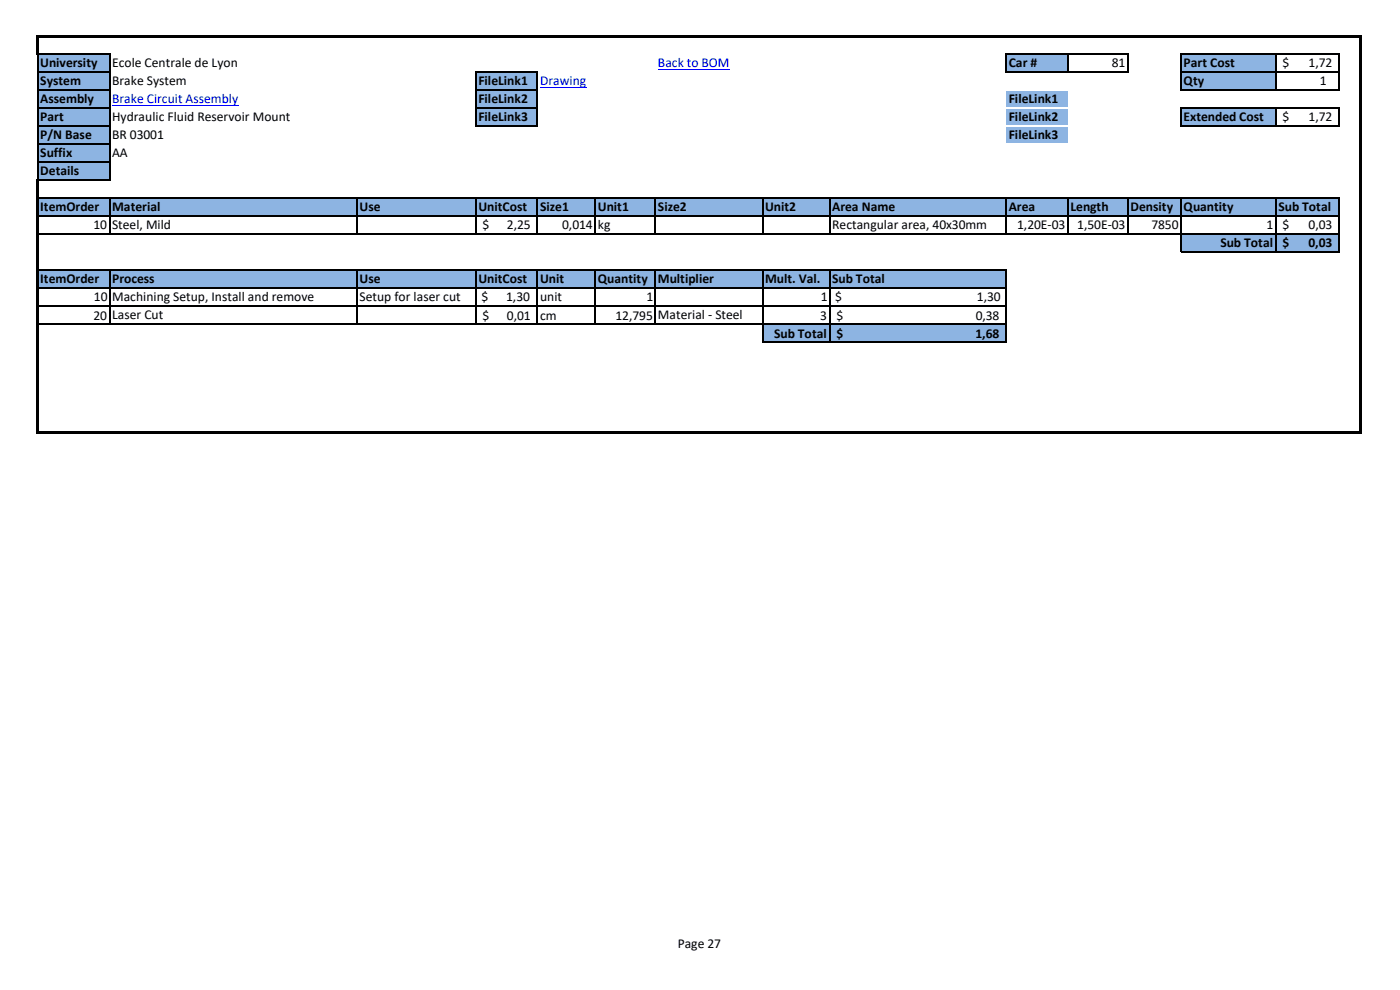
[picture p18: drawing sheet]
<svg xmlns="http://www.w3.org/2000/svg" width="297mm" height="210mm" viewBox="0 0 297 210" stroke-linecap="round" stroke-linejoin="round" font-family="sans-serif">
<defs><g id="words">
<g font-size="2.9">
<text x="8.6" y="14.3">University</text>
<text x="23.8" y="14.3">Ecole Centrale de Lyon</text>
<text x="214" y="14.3">Car #</text>
<text x="235.9" y="14.3">81</text>
<text x="251.1" y="14.3">Part Cost</text>
<text x="272.1" y="14.3">$</text>
<text x="277.6" y="14.3">1,72</text>
<text x="8.6" y="18.1">System</text>
<text x="8.6" y="21.9">Assembly</text>
<text x="23.8" y="18.1">Brake System</text>
<text x="101.5" y="18.1">FileLink1</text>
<text x="101.5" y="21.9">FileLink2</text>
<text x="214" y="21.9">FileLink1</text>
<text x="251.1" y="18.1">Qty</text>
<text x="280" y="18.1">1</text>
<text x="8.6" y="25.7">Part</text>
<text x="8.6" y="29.6">P/N Base</text>
<text x="23.8" y="25.7">Hydraulic Fluid Reservoir Mount</text>
<text x="23.8" y="29.6">BR 03001</text>
<text x="101.5" y="25.7">FileLink3</text>
<text x="214" y="25.7">FileLink2</text>
<text x="214" y="29.6">FileLink3</text>
<text x="251.1" y="25.7">Extended Cost</text>
<text x="272.1" y="25.7">$</text>
<text x="277.6" y="25.7">1,72</text>
<text x="8.6" y="33.4">Suffix</text>
<text x="23.8" y="33.4">AA</text>
<text x="8.6" y="37.2">Details</text>
<text x="8.6" y="44.8">ItemOrder</text>
<text x="23.8" y="44.8">Material</text>
<text x="76.3" y="44.8">Use</text>
<text x="101.5" y="44.8">UnitCost</text>
<text x="114.6" y="44.8">Size1</text>
<text x="126.8" y="44.8">Unit1</text>
<text x="139.6" y="44.8">Size2</text>
<text x="162.3" y="44.8">Unit2</text>
<text x="176.6" y="44.8">Area Name</text>
<text x="214" y="44.8">Area</text>
<text x="227.1" y="44.8">Length</text>
<text x="239.9" y="44.8">Density</text>
<text x="251.1" y="44.8">Quantity</text>
<text x="271.2" y="44.8">Sub Total</text>
<text x="19.8" y="48.6">10</text>
<text x="23.8" y="48.6">Steel, Mild</text>
<text x="102.4" y="48.6">$</text>
<text x="107.5" y="48.6">2,25</text>
<text x="119.3" y="48.6">0,014</text>
<text x="126.8" y="48.6">kg</text>
<text x="176.6" y="48.6">Rectangular area, 40x30mm</text>
<text x="215.8" y="48.6">1,20E-03</text>
<text x="228.6" y="48.6">1,50E-03</text>
<text x="244.3" y="48.6">7850</text>
<text x="258.9" y="52.4">Sub Total</text>
<text x="268.7" y="48.6">1</text>
<text x="272.1" y="48.6">$</text>
<text x="272.1" y="52.4">$</text>
<text x="277.6" y="52.4">0,03</text>
<text x="277.6" y="48.6">0,03</text>
<text x="8.6" y="60">ItemOrder</text>
<text x="19.9" y="63.8">10</text>
<text x="23.8" y="60">Process</text>
<text x="23.8" y="63.8">Machining Setup, Install and remove</text>
<text x="76.3" y="60">Use</text>
<text x="76.3" y="63.8">Setup for laser cut</text>
<text x="101.5" y="60">UnitCost</text>
<text x="102.1" y="63.8">$</text>
<text x="107.4" y="63.8">1,30</text>
<text x="114.6" y="60">Unit</text>
<text x="114.6" y="63.8">unit</text>
<text x="126.8" y="60">Quantity</text>
<text x="137.2" y="63.8">1</text>
<text x="139.6" y="60">Multiplier</text>
<text x="162.3" y="60">Mult. Val.</text>
<text x="174.1" y="63.8">1</text>
<text x="176.6" y="60">Sub Total</text>
<text x="177.2" y="63.8">$</text>
<text x="207.3" y="63.8">1,30</text>
<text x="19.8" y="67.8">20</text>
<text x="23.8" y="67.7">Laser Cut</text>
<text x="102.4" y="67.8">$</text>
<text x="107.5" y="67.8">0,01</text>
<text x="114.6" y="67.8">cm</text>
<text x="130.6" y="67.8">12,795</text>
<text x="139.6" y="67.7">Material - Steel</text>
<text x="164.2" y="71.6">Sub Total</text>
<text x="174" y="67.8">3</text>
<text x="177.4" y="67.8">$</text>
<text x="177.4" y="71.6">$</text>
<text x="207" y="71.6">1,68</text>
<text x="207" y="67.8">0,38</text>
<text x="143.8" y="201.1">Page 27</text>
</g>
<g font-size="2.9" fill="#00f">
<text x="139.6" y="14.3">Back to BOM</text>
<text x="23.8" y="21.9">Brake Circuit Assembly</text>
<text x="114.6" y="18.1">Drawing</text>
</g>
</g></defs>
<g fill="#8db4e2">
<path d="M8.1 11.5h15.2v3.8h-15.2z" fill-rule="evenodd"/>
<path d="M213.5 11.5h13.1v3.8h-13.1z" fill-rule="evenodd"/>
<path d="M250.6 11.5h20.1v3.8h-20.1z" fill-rule="evenodd"/>
<path d="M8.1 15.3h15.2v3.8h-15.2z" fill-rule="evenodd"/>
<path d="M100.9 15.3h13.2v3.8h-13.2z" fill-rule="evenodd"/>
<path d="M250.6 15.3h20.1v3.8h-20.1z" fill-rule="evenodd"/>
<path d="M8.1 19.1h15.2v7.7h-15.2z" fill-rule="evenodd"/>
<path d="M100.9 19.1h13.2v7.7h-13.2z" fill-rule="evenodd"/>
<path d="M213.5 19.1h13.1v7.7h-13.1z" fill-rule="evenodd"/>
<path d="M250.6 22.9h20.1v3.9h-20.1z" fill-rule="evenodd"/>
<path d="M8.1 26.7h15.2v3.9h-15.2z" fill-rule="evenodd"/>
<path d="M213.5 26.7h13.1v3.9h-13.1z" fill-rule="evenodd"/>
<path d="M8.1 30.5h15.2v7.7h-15.2z" fill-rule="evenodd"/>
<path d="M8.1 42h276v3.8h-276z" fill-rule="evenodd"/>
<path d="M250.6 49.6h33.5v3.8h-33.5z" fill-rule="evenodd"/>
<path d="M8.1 57.2h205.4v3.9h-205.4z" fill-rule="evenodd"/>
<path d="M161.8 68.8h51.7v3.8h-51.7z" fill-rule="evenodd"/>
</g>
<path d="M114.6 18.5h9.8M139.6 14.7h15.2M23.8 22.4h26.8" fill="none" stroke="#00f" stroke-width=".21"/>
<path d="M7.7 7.4h.6v4.2h-.6z" fill-rule="evenodd" fill="#000"/>
<path d="M8.1 15.3h15.3M8.1 19.1h15.3M8.3 11.5h15.1M101.1 15.3h13M101.1 19.1h13M213.6 11.5h25.8M213.6 15.3h25.8" fill="none" stroke="#000" stroke-width=".25"/>
<path d="M213.5 19h13.1v.2h-13.1z" fill-rule="evenodd" fill="#fff"/>
<path d="M8.1 22.9h15.3M101.1 22.9h13" fill="none" stroke="#000" stroke-width=".25"/>
<path d="M213.5 22.8h13.1v.2h-13.1z" fill-rule="evenodd" fill="#fff"/>
<path d="M250.6 11.3v7.9M270.7 11.6v7.6M284.1 11.6v7.6M8.1 26.7h15.3M101.1 26.7h13" fill="none" stroke="#000" stroke-width=".25"/>
<path d="M213.5 26.6h13.1v.2h-13.1z" fill-rule="evenodd" fill="#fff"/>
<g fill="none" stroke="#000" stroke-width=".25">
<path d="M8 11.6v26.4M23.2 11.6v26.7M100.9 15.2v11.6M114 15.4v11.4M213.5 11.3v4.1M226.6 11.6v3.8M239.3 11.6v3.8M250.7 11.5h33.5M250.7 15.3h33.5M250.7 19.1h33.5M8.1 30.5h15.3M250.6 22.8v4"/>
<path d="M250.7 22.9h33.5M250.7 26.7h33.5M270.7 23v3.8M284.1 23v3.8M23.2 42.1v7.6M23.2 57.3v11.6M75.7 42.1v7.6M75.7 57.3v11.6M100.9 42.1v7.6M100.9 57.3v11.6M114 42.1v7.6M114 57.3v11.6"/>
<path d="M126.3 42.1v7.6M126.3 57.3v11.6M139 42.1v7.6M139 57.3v11.6M161.8 42.1v7.6M161.8 57.3v15.4M176 42.1v7.6M176 57.3v15.4M213.5 42.1v7.6M213.5 57.3v15.4M226.6 42.1v7.6M239.3 42.1v7.6"/>
<path d="M250.6 42.1v11.4M270.7 42.1v11.4M284.1 42.1v11.4"/>
</g>
<g fill="#000">
<path d="M8.3 7.4h280.6v.5h-280.6z" fill-rule="evenodd"/>
<path d="M7.7 38h.6v54h-.6z" fill-rule="evenodd"/>
<path d="M288.4 7.9h.5v84.1h-.5z" fill-rule="evenodd"/>
</g>
<path d="M213.5 30.4h13.1v.3h-13.1z" fill-rule="evenodd" fill="#fff"/>
<path d="M8.1 34.3h15.3M8.3 38.1h15.1M8.3 42h275.9M8.3 45.8h275.9M8.3 49.6h275.9M8.3 57.2h205.3M250.7 53.4h33.5M8.3 61h205.3M8.3 64.9h205.3M8.3 68.8h205.3M161.9 72.6h51.7" fill="none" stroke="#000" stroke-width=".25"/>
<path d="M8.3 91.5h280.6v.5h-280.6z" fill-rule="evenodd" fill="#000"/>
<use href="#words"/>
</svg>
